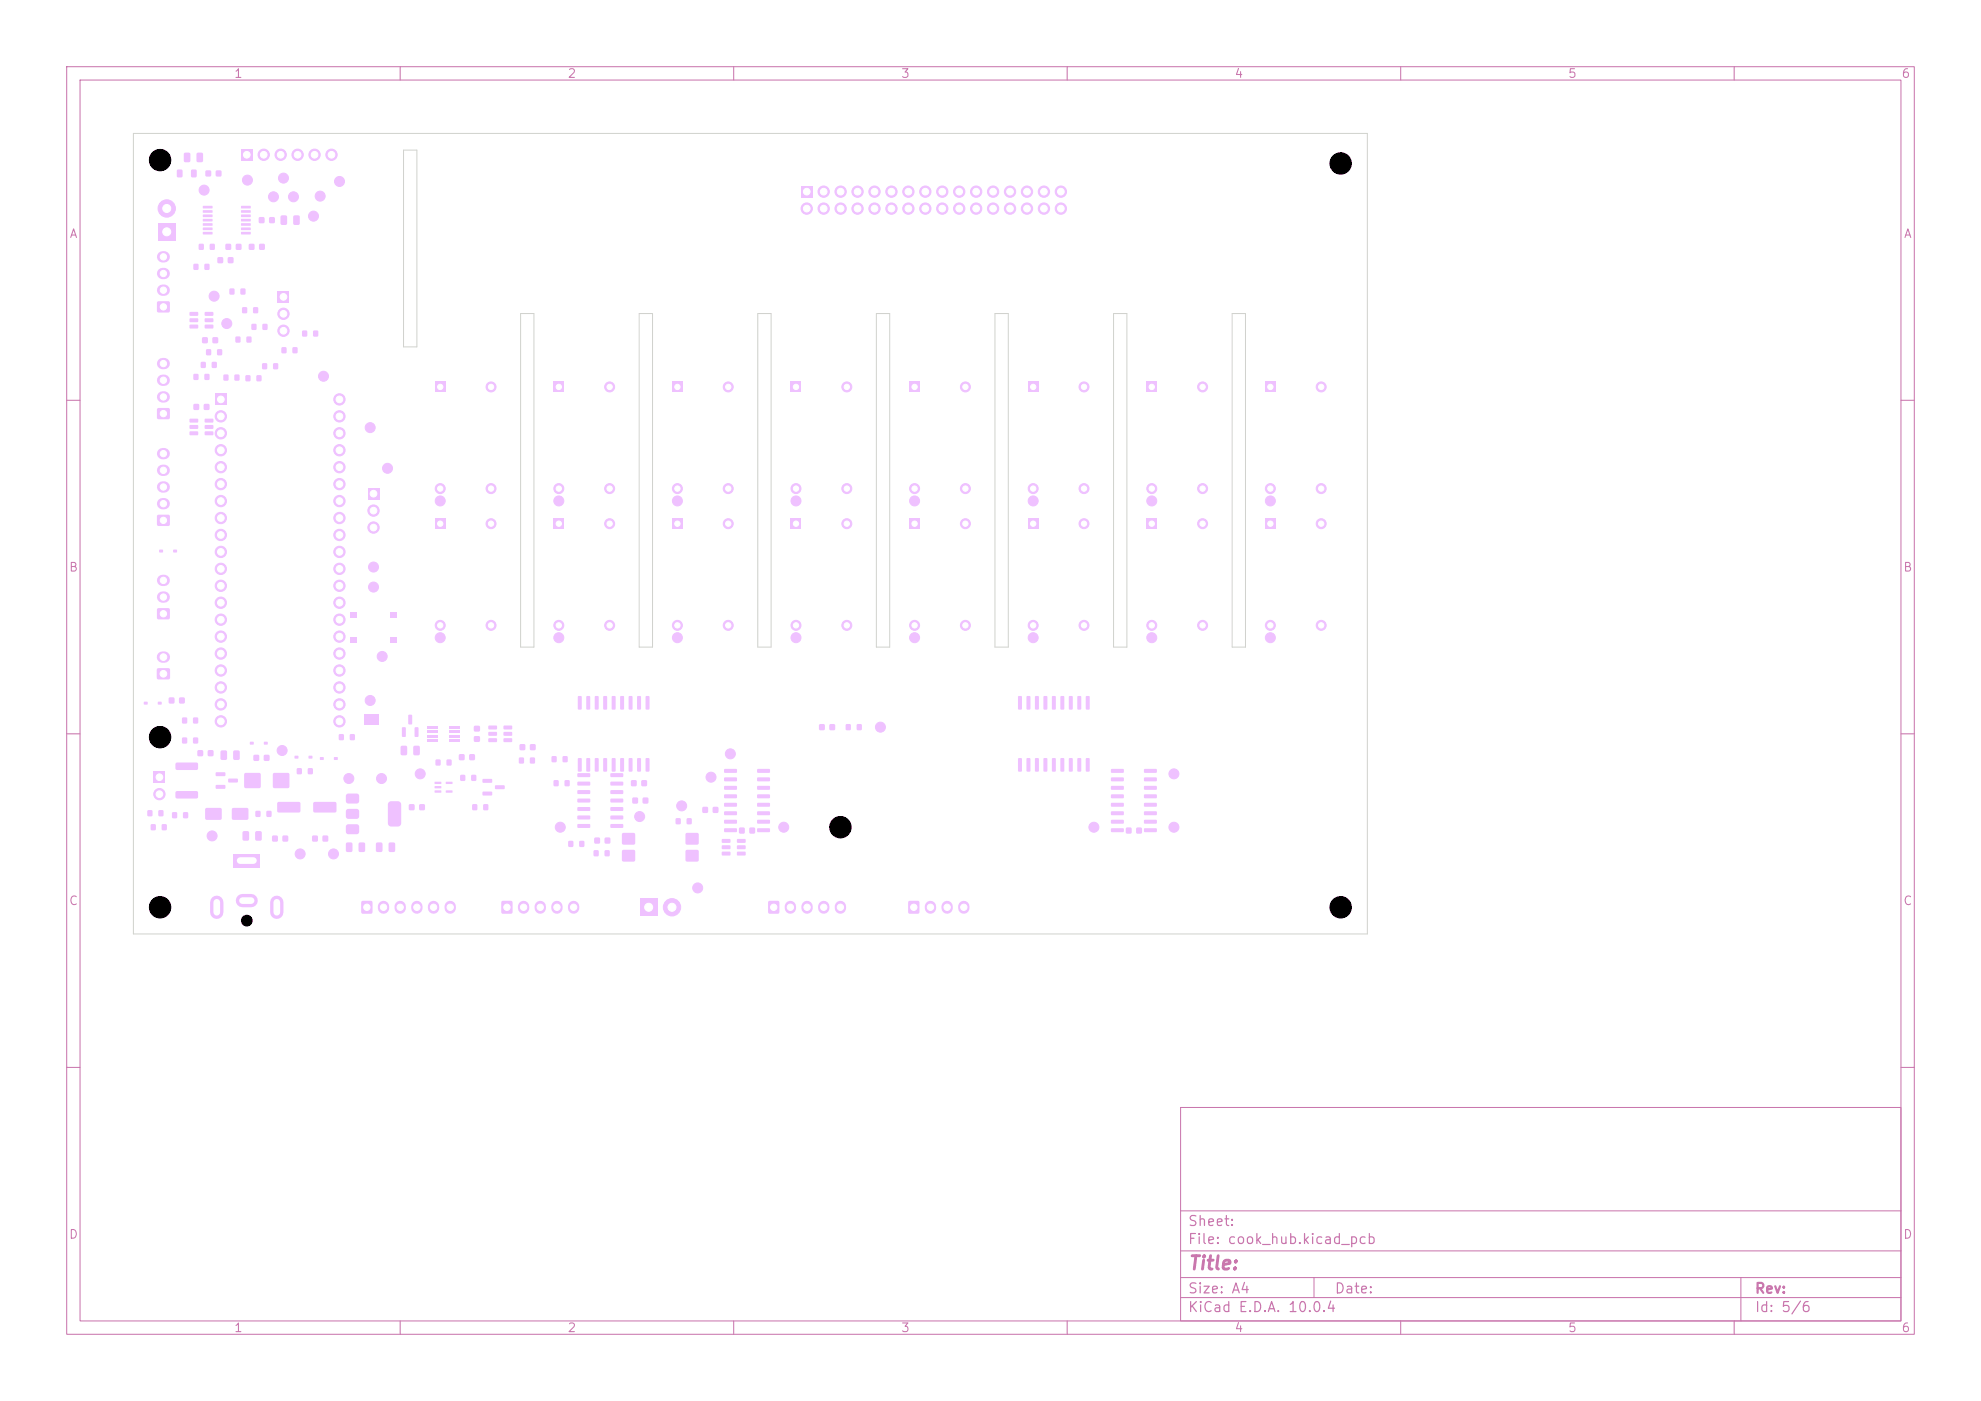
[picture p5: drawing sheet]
<svg xmlns="http://www.w3.org/2000/svg" width="297mm" height="210mm" viewBox="0 0 297 210" stroke-linecap="round" stroke-linejoin="round" font-family="sans-serif">
<defs><g id="words">
<text font-size="2" fill="#c872ab" x="178" y="190.8">Title:</text>
<g font-size="1.5" fill="#c872ab">
<text x="178" y="184.2">Sheet:</text>
<text x="178" y="186.9">File: cook_hub.kicad_pcb</text>
<text x="178" y="197.1">KiCad E.D.A. 10.0.4</text>
<text x="178" y="194.3">Size: A4</text>
<text x="200" y="194.3">Date:</text>
<text x="263" y="194.3">Rev:</text>
<text x="263" y="197.1">Id: 5/6</text>
</g>
<g font-size="1.3" fill="#c872ab">
<text x="35" y="12">1</text>
<text x="85" y="12">2</text>
<text x="135" y="12">3</text>
<text x="185" y="12">4</text>
<text x="235" y="12">5</text>
<text x="285" y="12">6</text>
<text x="10.3" y="36">A</text>
<text x="285.4" y="36">A</text>
<text x="10.3" y="86">B</text>
<text x="285.3" y="86">B</text>
<text x="10.3" y="136">C</text>
<text x="285.3" y="136">C</text>
<text x="10.3" y="186">D</text>
<text x="285.3" y="186">D</text>
<text x="35" y="200">1</text>
<text x="85" y="200">2</text>
<text x="135" y="200">3</text>
<text x="185" y="200">4</text>
<text x="235" y="200">5</text>
<text x="285" y="200">6</text>
</g>
</g></defs>
<g fill="none" stroke="#c872ab" stroke-width=".15">
<path d="M10 10h277v190h-277zM12 12h273v186h-273zM60 10v2M110 10v2M160 10v2M210 10v2M260 10v2M10 60h2M285 60h2M10 110h2M285 110h2M10 160h2"/>
<path d="M177 166h108v32h-108zM285 160h2M60 198v2M110 198v2M160 198v2M177 194.5h108M177 191.5h108M177 187.5h108M177 181.5h108M197 191.5v3M210 198v2M260 198v2"/>
<path d="M261 191.5v6.5"/>
</g>
<g fill="#efc1ff">
<path d="M55.6 107.1h.3v1.6h-.3z"/>
<path d="M64 108.9h1.6v.3h-1.6z"/>
<path d="M64 109.5h1.6v.3h-1.6z"/>
<path d="M64 110.2h1.6v.3h-1.6z"/>
<path d="M64 110.8h1.6v.3h-1.6z"/>
<path d="M67.4 110.8h1.6v.3h-1.6z"/>
<path d="M67.4 110.2h1.6v.3h-1.6z"/>
<path d="M67.4 109.5h1.6v.3h-1.6z"/>
<path d="M67.4 108.9h1.6v.3h-1.6z"/>
</g>
<g fill="#efc1ff" stroke="#efc1ff" stroke-width=".15">
<circle cx="154.9" cy="95.6" r=".75"/>
<circle cx="56" cy="85" r=".75"/>
</g>
<path d="M100.8 77.8h1.5v1.5h-1.5z" fill="#efc1ff"/>
<g fill="#efc1ff" stroke="#efc1ff" stroke-width=".15">
<circle cx="101.6" cy="93.7" r=".75"/>
<circle cx="109.2" cy="93.7" r=".75"/>
<circle cx="109.2" cy="78.5" r=".75"/>
<circle cx="190.5" cy="95.6" r=".75"/>
</g>
<g fill="#efc1ff">
<path d="M52 119h1.7l.1 .3v1l-.3 .2-1.5-.1-.1-.3v-.9z"/>
<path d="M52 121.3h1.7l.1 .3v1l-.3 .2-1.5-.1-.1-.3v-.9z"/>
<path d="M58.3 120.2l.2-.1h1.1l.5 .3v3l-.2 .4-1.4 .1-.3-.3-.1-3z"/>
<path d="M52 123.6h1.7l.1 .3v1l-.3 .2-1.5-.1-.1-.3v-.9z"/>
<path d="M26.4 118.6h3.1l.2 .2v.7l-.3 .2h-2.9l-.2-.2z"/>
<path d="M26.4 114.4l3.1-.1 .2 .3v.7l-.3 .1h-2.9l-.2-.2z"/>
</g>
<g fill="#efc1ff" stroke="#efc1ff" stroke-width=".15">
<circle cx="42.3" cy="112.5" r=".75"/>
<circle cx="32.1" cy="44.4" r=".75"/>
</g>
<g fill="#efc1ff">
<path d="M69 116.2h.7v.8h-.7z"/>
<path d="M70.7 116.2h.7v.8h-.7z"/>
<path d="M65.2 57.3h1.5v1.5h-1.5z"/>
</g>
<g fill="#efc1ff" stroke="#efc1ff" stroke-width=".15">
<circle cx="66" cy="73.2" r=".75"/>
<circle cx="73.6" cy="73.2" r=".75"/>
<circle cx="73.6" cy="58" r=".75"/>
</g>
<g fill="#efc1ff">
<path d="M27.6 22.9h.7l.2 .1v1.1l-.1 .2h-.6l-.2-.1z"/>
<path d="M29.5 22.9h.7l.2 .1 .1 1.1-.2 .2h-.6l-.2-.1z"/>
</g>
<circle cx="201" cy="136" r="1.6" fill="#efc1ff" stroke="#efc1ff" stroke-width=".15"/>
<g fill="#efc1ff">
<path d="M36.3 46.1h.7v.8h-.7z"/>
<path d="M38 46.1h.7v.8h-.7z"/>
<path d="M154.1 77.8h1.5v1.5h-1.5z"/>
</g>
<g fill="#efc1ff" stroke="#efc1ff" stroke-width=".15">
<circle cx="154.9" cy="93.7" r=".75"/>
<circle cx="162.5" cy="93.7" r=".75"/>
<circle cx="162.5" cy="78.5" r=".75"/>
</g>
<g fill="#efc1ff">
<path d="M36.8 56.3h.7v.8h-.7z"/>
<path d="M38.5 56.3h.7v.8h-.7z"/>
<path d="M37.7 48.6h.7v.8h-.7z"/>
<path d="M39.4 48.6h.7v.8h-.7z"/>
<path d="M23.7 33.5h2.6v2.6h-2.6z"/>
</g>
<g fill="#efc1ff" stroke="#efc1ff" stroke-width=".15">
<circle cx="25" cy="31.2" r="1.3"/>
<circle cx="24" cy="136" r="1.6"/>
<circle cx="24" cy="110.5" r="1.6"/>
</g>
<path d="M118.6 57.3h1.5v1.5h-1.5z" fill="#efc1ff"/>
<g fill="#efc1ff" stroke="#efc1ff" stroke-width=".15">
<circle cx="119.3" cy="73.2" r=".75"/>
<circle cx="127" cy="73.2" r=".75"/>
<circle cx="127" cy="58" r=".75"/>
<circle cx="55.5" cy="105" r=".75"/>
</g>
<g fill="#efc1ff">
<path d="M30.9 52.4h.7v.8h-.7z"/>
<path d="M32.6 52.4h.7v.8h-.7z"/>
<path d="M89.1 125.6h.8v.8h-.8z"/>
<path d="M90.7 125.6h.8v.8h-.8z"/>
</g>
<circle cx="66" cy="95.6" r=".75" fill="#efc1ff" stroke="#efc1ff" stroke-width=".15"/>
<g fill="#efc1ff">
<path d="M52.5 91.8h1v.7h-1z"/>
<path d="M58.5 91.8h1v.7h-1z"/>
<path d="M52.5 95.5h1v.8h-1z"/>
<path d="M58.5 95.5h1v.8h-1z"/>
<path d="M77.8 113.6h.7v.8h-.7z"/>
<path d="M79.5 113.6h.7v.8h-.7z"/>
<path d="M136.4 57.3h1.5v1.5h-1.5z"/>
</g>
<g fill="#efc1ff" stroke="#efc1ff" stroke-width=".15">
<circle cx="137.1" cy="73.2" r=".75"/>
<circle cx="144.7" cy="73.2" r=".75"/>
<circle cx="144.7" cy="58" r=".75"/>
</g>
<g fill="#efc1ff">
<path d="M33.5 56.2h.7v.8h-.7z"/>
<path d="M35.2 56.2h.7v.8h-.7z"/>
</g>
<circle cx="104.6" cy="133.1" r=".75" fill="#efc1ff" stroke="#efc1ff" stroke-width=".15"/>
<g fill="#efc1ff">
<path d="M22.6 123.6h.7v.8h-.7z"/>
<path d="M24.3 123.6h.7v.8h-.7z"/>
</g>
<circle cx="164" cy="124" r=".75" fill="#efc1ff" stroke="#efc1ff" stroke-width=".15"/>
<g fill="#efc1ff">
<path d="M38.8 32.6h.8v.8h-.8z"/>
<path d="M40.4 32.6h.8v.8h-.8z"/>
<path d="M23.6 91.2h1.8v1.6h-1.8z"/>
</g>
<path d="M24.4 89.5h.2M24.4 87h.2" fill="none" stroke="#efc1ff" stroke-width="1.7"/>
<g fill="#efc1ff">
<path d="M23.9 82.4h.5v.4h-.5z"/>
<path d="M26 82.4h.5v.4h-.5z"/>
<path d="M54.2 135.1h1.6v1.8h-1.6z"/>
</g>
<path d="M57.5 135.9v.2M60 135.9v.2M62.5 135.9v.2M65 135.9v.2M67.5 135.9v.2" fill="none" stroke="#efc1ff" stroke-width="1.7"/>
<circle cx="56" cy="88" r=".75" fill="#efc1ff" stroke="#efc1ff" stroke-width=".15"/>
<g fill="#efc1ff">
<path d="M93.3 124.9h1.9v1.6h-1.9z"/>
<path d="M93.3 127.5h1.9v1.6h-1.9z"/>
<path d="M102.8 127.5h1.9v1.6h-1.9z"/>
<path d="M102.8 124.9h1.9v1.6h-1.9z"/>
<path d="M37.5 111.2h.5v.4h-.5z"/>
<path d="M39.6 111.2h.5v.4h-.5z"/>
<path d="M65.2 117.2h.9l.1 .3h-1z"/>
<path d="M65.2 117.9l.9-.1 .1 .3-1 .1z"/>
<path d="M65.2 118.5h.9l.1 .3h-1z"/>
<path d="M66.9 118.5h.9v.3h-.9z"/>
<path d="M66.9 117.2h.9v.3h-.9z"/>
</g>
<g fill="#efc1ff" stroke="#efc1ff" stroke-width=".15">
<circle cx="102.2" cy="120.8" r=".75"/>
<circle cx="172.7" cy="95.6" r=".75"/>
<circle cx="37" cy="138" r=".8"/>
</g>
<path d="M35 128h4v2h-4z" fill="#efc1ff"/>
<path d="M32.5 135.3v1.5M36.3 135h1.4M41.5 135.3v1.5" fill="none" stroke="#efc1ff" stroke-width="2"/>
<circle cx="63" cy="116" r=".75" fill="#efc1ff" stroke="#efc1ff" stroke-width=".15"/>
<g fill="#efc1ff">
<path d="M68.8 113.1h.8v.8h-.8z"/>
<path d="M70.4 113.1h.8v.8h-.8z"/>
<path d="M83 57.3h1.5v1.5h-1.5z"/>
</g>
<g fill="#efc1ff" stroke="#efc1ff" stroke-width=".15">
<circle cx="83.8" cy="73.2" r=".75"/>
<circle cx="91.4" cy="73.2" r=".75"/>
<circle cx="91.4" cy="58" r=".75"/>
<circle cx="95.9" cy="122.4" r=".75"/>
</g>
<g fill="#efc1ff">
<path d="M29 39.6h.7v.8h-.7z"/>
<path d="M30.7 39.6h.7v.8h-.7z"/>
</g>
<g fill="#efc1ff" stroke="#efc1ff" stroke-width=".15">
<circle cx="119.3" cy="75.1" r=".75"/>
<circle cx="126" cy="124" r="1.6"/>
</g>
<g fill="#efc1ff">
<path d="M42.1 32.3h.7l.2 .1v1.1l-.1 .2h-.6l-.2-.1z"/>
<path d="M44 32.3h.7l.2 .1v1.1l-.1 .2h-.6l-.2-.1z"/>
<path d="M115.2 135.1h1.6v1.8h-1.6z"/>
</g>
<path d="M118.5 135.9v.2M121 135.9v.2M123.5 135.9v.2M126 135.9v.2" fill="none" stroke="#efc1ff" stroke-width="1.7"/>
<g fill="#efc1ff">
<path d="M105.3 121h.8v.8h-.8z"/>
<path d="M106.9 121h.8v.8h-.8z"/>
<path d="M29.6 112.5h.8v.8h-.8z"/>
<path d="M31.2 112.5h.8v.8h-.8z"/>
<path d="M50.8 110.1h.7v.8h-.7z"/>
<path d="M52.5 110.1h.7v.8h-.7z"/>
<path d="M122.8 108.6h.8v.8h-.8z"/>
<path d="M124.4 108.6h.8v.8h-.8z"/>
<path d="M29 60.6h.8v.8h-.8z"/>
<path d="M30.6 60.6h.8v.8h-.8z"/>
<path d="M22.1 121.5h.7v.8h-.7z"/>
<path d="M23.8 121.5h.7v.8h-.7z"/>
<path d="M171.9 77.8h1.5v1.5h-1.5z"/>
</g>
<g fill="#efc1ff" stroke="#efc1ff" stroke-width=".15">
<circle cx="172.7" cy="93.7" r=".75"/>
<circle cx="180.3" cy="93.7" r=".75"/>
<circle cx="180.3" cy="78.5" r=".75"/>
</g>
<g fill="#efc1ff">
<path d="M30.3 50.6h.8v.8h-.8z"/>
<path d="M31.9 50.6h.8v.8h-.8z"/>
<path d="M27.3 107.6h.7v.8h-.7z"/>
<path d="M29 107.6h.7v.8h-.7z"/>
<path d="M21.6 105.2h.5v.4h-.5z"/>
<path d="M23.7 105.2h.5v.4h-.5z"/>
<path d="M30.4 30.9h1.4l.1 .3h-1.4z"/>
<path d="M30.4 31.5h1.4l.1 .3-1.4 .1z"/>
<path d="M30.4 32.2h1.4l.1 .3h-1.4z"/>
<path d="M30.4 32.8h1.4l.1 .3-1.4 .1z"/>
<path d="M30.4 33.5h1.4l.1 .3h-1.4z"/>
<path d="M30.4 34.1h1.4l.1 .3-1.4 .1z"/>
<path d="M30.4 34.8h1.4l.1 .3h-1.4z"/>
<path d="M36.2 34.8h1.3l.1 .3h-1.4z"/>
<path d="M36.2 34.1h1.3l.1 .3-1.4 .1z"/>
<path d="M36.2 33.5h1.3l.1 .3h-1.4z"/>
<path d="M36.2 32.8h1.3l.1 .3-1.4 .1z"/>
<path d="M36.2 32.2h1.3l.1 .3h-1.4z"/>
<path d="M36.2 31.5h1.3l.1 .3-1.4 .1z"/>
<path d="M36.2 30.9h1.3l.1 .3h-1.4z"/>
</g>
<circle cx="52.3" cy="116.7" r=".75" fill="#efc1ff" stroke="#efc1ff" stroke-width=".15"/>
<g fill="#efc1ff">
<path d="M30.1 54.3h.7v.8h-.7z"/>
<path d="M31.8 54.3h.7v.8h-.7z"/>
<path d="M171.9 57.3h1.5v1.5h-1.5z"/>
</g>
<g fill="#efc1ff" stroke="#efc1ff" stroke-width=".15">
<circle cx="172.7" cy="73.2" r=".75"/>
<circle cx="180.3" cy="73.2" r=".75"/>
<circle cx="180.3" cy="58" r=".75"/>
<circle cx="44" cy="29.5" r=".75"/>
</g>
<g fill="#efc1ff">
<path d="M29.8 36.6h.7v.8h-.7z"/>
<path d="M31.5 36.6h.7v.8h-.7z"/>
</g>
<circle cx="30.6" cy="28.5" r=".75" fill="#efc1ff" stroke="#efc1ff" stroke-width=".15"/>
<g fill="#efc1ff">
<path d="M36.7 115.9h2.3v2.2h-2.3z"/>
<path d="M41 115.9h2.3v2.2h-2.3z"/>
<path d="M23.6 77.2h1.8v1.6h-1.8z"/>
</g>
<path d="M24.4 75.5h.2M24.4 73h.2M24.4 70.5h.2M24.4 68h.2" fill="none" stroke="#efc1ff" stroke-width="1.7"/>
<path d="M189.7 57.3h1.5v1.5h-1.5z" fill="#efc1ff"/>
<g fill="#efc1ff" stroke="#efc1ff" stroke-width=".15">
<circle cx="190.5" cy="73.2" r=".75"/>
<circle cx="198.1" cy="73.2" r=".75"/>
<circle cx="198.1" cy="58" r=".75"/>
<circle cx="137.1" cy="95.6" r=".75"/>
</g>
<g fill="#efc1ff">
<path d="M110.8 124.1h.8v.8h-.8z"/>
<path d="M112.4 124.1h.8v.8h-.8z"/>
<path d="M55.1 73.2h1.8v1.7h-1.8z"/>
</g>
<g fill="#efc1ff" stroke="#efc1ff" stroke-width=".15">
<circle cx="56" cy="76.5" r=".85"/>
<circle cx="56" cy="79.1" r=".85"/>
<circle cx="48" cy="29.4" r=".75"/>
</g>
<g fill="#efc1ff">
<path d="M108.2 125.8h1.2l.1 .5-.1 .1-1.1-.1-.1-.1z"/>
<path d="M108.2 126.7h1.2l.1 .5-.1 .1h-1.1l-.1-.1z"/>
<path d="M108.2 127.7h1.2l.1 .5-.1 .1-1.1-.1-.1-.1z"/>
<path d="M110.5 127.7h1.2l.1 .5-.2 .1-1-.1-.1-.1z"/>
<path d="M110.5 126.7h1.2l.1 .5-.2 .1h-1l-.1-.1z"/>
<path d="M110.5 125.8h1.2l.1 .5-.2 .1-1-.1-.1-.1z"/>
<path d="M23.6 45.2h1.8v1.6h-1.8z"/>
</g>
<path d="M24.4 38.5h.2M24.4 43.5h.2M24.4 41h.2" fill="none" stroke="#efc1ff" stroke-width="1.7"/>
<g fill="#efc1ff">
<path d="M46.8 125.3h.8v.8h-.8z"/>
<path d="M48.4 125.3h.8v.8h-.8z"/>
</g>
<circle cx="190.5" cy="75.1" r=".75" fill="#efc1ff" stroke="#efc1ff" stroke-width=".15"/>
<g fill="#efc1ff">
<path d="M28.4 62.8h1.2l.1 .5-.1 .1-1.1-.1-.1-.1z"/>
<path d="M28.4 63.7h1.2l.1 .5-.1 .1h-1.1l-.1-.1z"/>
<path d="M28.4 64.7h1.2l.1 .5-.1 .1-1.1-.1-.1-.1z"/>
<path d="M30.7 64.7h1.2l.1 .5-.2 .1-1-.1-.1-.1z"/>
<path d="M30.7 63.7h1.2l.1 .5-.2 .1h-1l-.1-.1z"/>
<path d="M30.7 62.8h1.2l.1 .5-.2 .1-1-.1-.1-.1z"/>
<path d="M136.2 135.1h1.6v1.8h-1.6z"/>
</g>
<path d="M139.5 135.9v.2M142 135.9v.2M144.5 135.9v.2" fill="none" stroke="#efc1ff" stroke-width="1.7"/>
<g fill="#efc1ff">
<path d="M32.4 115.8h1.3l.1 .5-.2 .1-1.2-.1-.1-.1z"/>
<path d="M32.4 117.7h1.3l.1 .5-.2 .1-1.2-.1-.1-.1z"/>
<path d="M34.2 116.7h1.4l.1 .5-.2 .1h-1.2l-.1-.1z"/>
</g>
<circle cx="55.5" cy="64.1" r=".75" fill="#efc1ff" stroke="#efc1ff" stroke-width=".15"/>
<g fill="#efc1ff">
<path d="M41.6 120.3l3.3-.1 .1 .3v1.1l-.2 .2h-3.1l-.2-.2z"/>
<path d="M47 120.3l3.3-.1 .2 .3-.1 1.1-.2 .2h-3.1l-.2-.2z"/>
<path d="M65.3 113.9h.7v.8h-.7z"/>
<path d="M67 113.9h.7v.8h-.7z"/>
</g>
<circle cx="24" cy="24" r="1.6" fill="#efc1ff" stroke="#efc1ff" stroke-width=".15"/>
<path d="M136.4 77.8h1.5v1.5h-1.5z" fill="#efc1ff"/>
<g fill="#efc1ff" stroke="#efc1ff" stroke-width=".15">
<circle cx="137.1" cy="93.7" r=".75"/>
<circle cx="144.7" cy="93.7" r=".75"/>
<circle cx="144.7" cy="78.5" r=".75"/>
</g>
<g fill="#efc1ff">
<path d="M89 127.5h.7v.8h-.7z"/>
<path d="M90.7 127.5h.7v.8h-.7z"/>
</g>
<circle cx="48.5" cy="56.4" r=".75" fill="#efc1ff" stroke="#efc1ff" stroke-width=".15"/>
<g fill="#efc1ff">
<path d="M86.6 115.9h1.8l.1 .5-.2 .1h-1.7v-.2z"/>
<path d="M86.6 117.2h1.8l.1 .5-.2 .1-1.7-.1v-.1z"/>
<path d="M86.6 118.5l1.8-.1 .1 .5-.2 .1h-1.7v-.1z"/>
<path d="M86.6 119.7h1.8l.1 .5-.2 .1h-1.7v-.1z"/>
<path d="M86.6 121h1.8l.1 .5-.2 .1h-1.7v-.2z"/>
<path d="M86.6 122.3h1.8l.1 .4-.2 .1h-1.7v-.1z"/>
<path d="M86.6 123.6l1.8-.1 .1 .5-.2 .1h-1.7v-.1z"/>
<path d="M91.5 123.6l1.9-.1v.5l-.1 .1h-1.7l-.1-.1z"/>
<path d="M91.5 122.3h1.9v.4l-.1 .1h-1.7l-.1-.1z"/>
<path d="M91.5 121h1.9v.5l-.1 .1h-1.7l-.1-.2z"/>
<path d="M91.5 119.7h1.9v.5l-.1 .1h-1.7l-.1-.1z"/>
<path d="M91.5 118.5l1.9-.1v.5l-.1 .1h-1.7l-.1-.1z"/>
<path d="M91.5 117.2h1.9v.5l-.1 .1-1.7-.1-.1-.1z"/>
<path d="M91.5 115.9h1.9v.5l-.1 .1h-1.7l-.1-.2z"/>
</g>
<circle cx="172.7" cy="75.1" r=".75" fill="#efc1ff" stroke="#efc1ff" stroke-width=".15"/>
<g fill="#efc1ff">
<path d="M152.7 113.7l.4-.1 .1 .1v1.8l-.1 .2-.5-.1z"/>
<path d="M153.9 113.7l.4-.1 .2 .1v1.8l-.1 .2-.5-.1z"/>
<path d="M155.2 113.7l.4-.1 .1 .1 .1 1.8-.1 .2-.5-.1z"/>
<path d="M156.5 113.7l.4-.1 .1 .1v1.8l-.1 .2-.5-.1z"/>
<path d="M157.7 113.7l.5-.1 .1 .1v1.8l-.1 .2-.5-.1z"/>
<path d="M159 113.7l.4-.1 .2 .1v1.8l-.1 .2-.5-.1z"/>
<path d="M160.3 113.7l.4-.1 .1 .1v1.8l-.1 .2-.4-.1z"/>
<path d="M161.6 113.7l.4-.1 .1 .1v1.8l-.1 .2-.5-.1z"/>
<path d="M162.8 113.7l.4-.1 .2 .1v1.8l-.1 .2-.5-.1z"/>
<path d="M162.8 104.4l.4-.1 .2 .1v1.8l-.1 .2-.5-.1z"/>
<path d="M161.6 104.4l.4-.1 .1 .1v1.8l-.1 .2-.5-.1z"/>
<path d="M160.3 104.4l.4-.1 .1 .1v1.8l-.1 .2-.4-.1z"/>
<path d="M159 104.4l.4-.1 .2 .1v1.8l-.1 .2-.5-.1z"/>
<path d="M157.7 104.4l.5-.1 .1 .1v1.8l-.1 .2-.5-.1z"/>
<path d="M156.5 104.4l.4-.1 .1 .1v1.8l-.1 .2-.5-.1z"/>
<path d="M155.2 104.4l.4-.1 .1 .1 .1 1.8-.1 .2-.5-.1z"/>
<path d="M153.9 104.4l.4-.1 .2 .1v1.8l-.1 .2-.5-.1z"/>
<path d="M152.7 104.4l.4-.1 .1 .1v1.8l-.1 .2-.5-.1z"/>
<path d="M71.1 110.4h.8v.8h-.8z"/>
<path d="M71.1 108.8h.8v.8h-.8z"/>
</g>
<g fill="#efc1ff" stroke="#efc1ff" stroke-width=".15">
<circle cx="58.1" cy="70.2" r=".75"/>
<circle cx="66" cy="75.1" r=".75"/>
</g>
<g fill="#efc1ff">
<path d="M32.6 38.6h.8v.8h-.8z"/>
<path d="M34.2 38.6h.8v.8h-.8z"/>
</g>
<circle cx="101.6" cy="95.6" r=".75" fill="#efc1ff" stroke="#efc1ff" stroke-width=".15"/>
<g fill="#efc1ff">
<path d="M29 56.1h.7v.8h-.7z"/>
<path d="M30.7 56.1h.7v.8h-.7z"/>
<path d="M23.6 61.2h1.8v1.6h-1.8z"/>
</g>
<path d="M24.4 59.5h.2M24.4 57h.2M24.4 54.5h.2" fill="none" stroke="#efc1ff" stroke-width="1.7"/>
<path d="M23 115.7h1.8v1.7h-1.8z" fill="#efc1ff"/>
<circle cx="23.9" cy="119" r=".85" fill="#efc1ff" stroke="#efc1ff" stroke-width=".15"/>
<g fill="#efc1ff">
<path d="M25.8 121.8h.7v.8h-.7z"/>
<path d="M27.5 121.8h.7v.8h-.7z"/>
<path d="M33.8 36.6h.8v.8h-.8z"/>
<path d="M35.4 36.6h.8v.8h-.8z"/>
<path d="M51.9 126.3h.7l.2 .1v1.1l-.1 .2h-.6l-.2-.1z"/>
<path d="M53.8 126.3h.7l.2 .1v1.1l-.1 .2h-.6l-.2-.1z"/>
<path d="M189.7 77.8h1.5v1.5h-1.5z"/>
</g>
<g fill="#efc1ff" stroke="#efc1ff" stroke-width=".15">
<circle cx="190.5" cy="93.7" r=".75"/>
<circle cx="198.1" cy="93.7" r=".75"/>
<circle cx="198.1" cy="78.5" r=".75"/>
<circle cx="84" cy="124" r=".75"/>
</g>
<g fill="#efc1ff">
<path d="M26.6 25.5l.6-.1 .2 .1v.9l-.2 .2h-.5l-.2-.1z"/>
<path d="M28.7 25.5l.6-.1 .2 .1v.9l-.1 .2h-.6l-.2-.1z"/>
<path d="M100.8 57.3h1.5v1.5h-1.5z"/>
</g>
<g fill="#efc1ff" stroke="#efc1ff" stroke-width=".15">
<circle cx="101.6" cy="73.2" r=".75"/>
<circle cx="109.2" cy="73.2" r=".75"/>
<circle cx="109.2" cy="58" r=".75"/>
</g>
<g fill="#efc1ff">
<path d="M60.1 111.8h.7l.2 .1 .1 1.1-.2 .2h-.6l-.2-.1z"/>
<path d="M62 111.8h.7l.2 .1v1.1l-.1 .2h-.6l-.2-.1z"/>
</g>
<circle cx="34" cy="48.5" r=".75" fill="#efc1ff" stroke="#efc1ff" stroke-width=".15"/>
<path d="M65.2 77.8h1.5v1.5h-1.5z" fill="#efc1ff"/>
<g fill="#efc1ff" stroke="#efc1ff" stroke-width=".15">
<circle cx="66" cy="93.7" r=".75"/>
<circle cx="73.6" cy="93.7" r=".75"/>
<circle cx="73.6" cy="78.5" r=".75"/>
</g>
<g fill="#efc1ff">
<path d="M44.5 115.2h.7v.8h-.7z"/>
<path d="M46.2 115.2h.7v.8h-.7z"/>
<path d="M25.3 104.6h.8v.8h-.8z"/>
<path d="M26.9 104.6h.8v.8h-.8z"/>
<path d="M86.7 113.7l.4-.1 .1 .1v1.8l-.1 .2-.5-.1z"/>
<path d="M87.9 113.7l.4-.1 .2 .1v1.8l-.1 .2-.5-.1z"/>
<path d="M89.2 113.7l.4-.1 .1 .1 .1 1.8-.1 .2-.5-.1z"/>
<path d="M90.5 113.7l.4-.1 .1 .1v1.8l-.1 .2-.5-.1z"/>
<path d="M91.7 113.7l.4-.1 .2 .1v1.8l-.1 .2-.5-.1z"/>
<path d="M93 113.7l.4-.1 .2 .1v1.8l-.1 .2-.5-.1z"/>
<path d="M94.3 113.7l.4-.1 .1 .1v1.8l-.1 .2-.4-.1z"/>
<path d="M95.6 113.7l.4-.1 .1 .1v1.8l-.1 .2-.5-.1z"/>
<path d="M96.8 113.7l.4-.1 .2 .1v1.8l-.1 .2-.5-.1z"/>
<path d="M96.8 104.4l.4-.1 .2 .1v1.8l-.1 .2-.5-.1z"/>
<path d="M95.6 104.4l.4-.1 .1 .1v1.8l-.1 .2-.5-.1z"/>
<path d="M94.3 104.4l.4-.1 .1 .1v1.8l-.1 .2-.4-.1z"/>
<path d="M93 104.4l.4-.1 .2 .1v1.8l-.1 .2-.5-.1z"/>
<path d="M91.7 104.4l.4-.1 .2 .1v1.8l-.1 .2-.5-.1z"/>
<path d="M90.5 104.4l.4-.1 .1 .1v1.8l-.1 .2-.5-.1z"/>
<path d="M89.2 104.4l.4-.1 .1 .1 .1 1.8-.1 .2-.5-.1z"/>
<path d="M87.9 104.4l.4-.1 .2 .1v1.8l-.1 .2-.5-.1z"/>
<path d="M86.7 104.4l.4-.1 .1 .1v1.8l-.1 .2-.5-.1z"/>
<path d="M38.3 121.6h.7v.8h-.7z"/>
<path d="M40 121.6h.7v.8h-.7z"/>
<path d="M44.2 113.3h.5v.4h-.5z"/>
<path d="M46.3 113.3h.5v.4h-.5z"/>
<path d="M38 113.2h.8v.8h-.8z"/>
<path d="M39.6 113.2h.8v.8h-.8z"/>
<path d="M42.2 52.1h.7v.8h-.7z"/>
<path d="M43.9 52.1h.7v.8h-.7z"/>
<path d="M41.7 43.7h1.7v1.7h-1.7z"/>
</g>
<g fill="#efc1ff" stroke="#efc1ff" stroke-width=".15">
<circle cx="42.5" cy="47" r=".85"/>
<circle cx="42.5" cy="49.6" r=".85"/>
<circle cx="117.5" cy="124" r=".75"/>
<circle cx="132" cy="109" r=".75"/>
</g>
<g fill="#efc1ff">
<path d="M40.8 125.3h.8v.8h-.8z"/>
<path d="M42.4 125.3h.8v.8h-.8z"/>
<path d="M82.7 113.4h.7v.8h-.7z"/>
<path d="M84.4 113.4h.7v.8h-.7z"/>
</g>
<circle cx="83.8" cy="75.1" r=".75" fill="#efc1ff" stroke="#efc1ff" stroke-width=".15"/>
<g fill="#efc1ff">
<path d="M73.2 108.8h1.2l.1 .5-.1 .1-1.1-.1-.1-.1z"/>
<path d="M73.2 109.7h1.2l.1 .5-.1 .1h-1.1l-.1-.1z"/>
<path d="M73.2 110.7h1.2l.1 .5-.1 .1-1.1-.1-.1-.1z"/>
<path d="M75.5 110.7h1.2l.1 .5-.1 .1-1.1-.1-.1-.1z"/>
<path d="M75.5 109.7h1.2l.1 .5-.1 .1h-1.1l-.1-.1z"/>
<path d="M75.5 108.8h1.2l.1 .5-.1 .1-1.1-.1-.1-.1z"/>
<path d="M56.4 126.3h.7l.2 .1v1.1l-.1 .2h-.6l-.2-.1z"/>
<path d="M58.3 126.3h.7l.2 .1v1.1l-.1 .2h-.6l-.2-.1z"/>
</g>
<circle cx="31.8" cy="125.3" r=".75" fill="#efc1ff" stroke="#efc1ff" stroke-width=".15"/>
<g fill="#efc1ff">
<path d="M85.2 126.1h.7v.8h-.7z"/>
<path d="M86.9 126.1h.7v.8h-.7z"/>
<path d="M72.4 116.8h1.3l.1 .5-.2 .1-1.2-.1-.1-.1z"/>
<path d="M72.4 118.7h1.3l.1 .5-.2 .1-1.2-.1-.1-.1z"/>
<path d="M74.2 117.7h1.4l.1 .5-.2 .1h-1.2l-.1-.1z"/>
<path d="M54.6 107.2h.9v1.5h-.9z"/>
<path d="M55.9 107.2h1v1.5h-1z"/>
<path d="M33.1 112.5h.7l.2 .1v1.1l-.1 .2h-.6l-.2-.1z"/>
<path d="M35 112.5h.7l.2 .1v1.1l-.1 .2h-.6l-.2-.1z"/>
</g>
<circle cx="57.3" cy="98.4" r=".75" fill="#efc1ff" stroke="#efc1ff" stroke-width=".15"/>
<g fill="#efc1ff">
<path d="M126.8 108.6h.7v.8h-.7z"/>
<path d="M128.5 108.6h.7v.8h-.7z"/>
</g>
<circle cx="50.9" cy="27.2" r=".75" fill="#efc1ff" stroke="#efc1ff" stroke-width=".15"/>
<g fill="#efc1ff">
<path d="M60.3 109h.4l.1 .1 .1 1.2-.1 .2-.5-.1z"/>
<path d="M62.2 109h.4l.1 .1v1.2v.2l-.5-.1z"/>
<path d="M61.2 107.2l.5-.1 .1 .1v1.3l-.1 .1-.5-.1z"/>
<path d="M23.6 100.2h1.8v1.6h-1.8z"/>
</g>
<path d="M24.3 98.5h.4" fill="none" stroke="#efc1ff" stroke-width="1.7"/>
<g fill="#efc1ff">
<path d="M94.8 119.6h.8v.8h-.8z"/>
<path d="M96.4 119.6h.8v.8h-.8z"/>
</g>
<circle cx="42.5" cy="26.7" r=".75" fill="#efc1ff" stroke="#efc1ff" stroke-width=".15"/>
<path d="M36.1 22.4h1.8v1.7h-1.8z" fill="#efc1ff"/>
<g fill="#efc1ff" stroke="#efc1ff" stroke-width=".15">
<circle cx="39.5" cy="23.2" r=".85"/>
<circle cx="42.1" cy="23.2" r=".85"/>
<circle cx="44.6" cy="23.2" r=".85"/>
<circle cx="47.2" cy="23.2" r=".85"/>
<circle cx="49.7" cy="23.2" r=".85"/>
</g>
<g fill="#efc1ff">
<path d="M30.8 25.6h.8v.8h-.8z"/>
<path d="M32.4 25.6h.8v.8h-.8z"/>
<path d="M101.3 122.7h.7v.8h-.7z"/>
<path d="M103 122.7h.7v.8h-.7z"/>
<path d="M61.3 120.6h.8v.8h-.8z"/>
<path d="M62.9 120.6h.8v.8h-.8z"/>
</g>
<g fill="#efc1ff" stroke="#efc1ff" stroke-width=".15">
<circle cx="101.6" cy="75.1" r=".75"/>
<circle cx="201" cy="24.5" r="1.6"/>
</g>
<g fill="#efc1ff">
<path d="M28.4 46.8h1.2l.1 .5-.1 .1-1.1-.1-.1-.1z"/>
<path d="M28.4 47.7h1.2l.1 .5-.1 .1h-1.1l-.1-.1z"/>
<path d="M28.4 48.7h1.2l.1 .5-.1 .1-1.1-.1-.1-.1z"/>
<path d="M30.7 48.7h1.2l.1 .5-.2 .1-1-.1-.1-.1z"/>
<path d="M30.7 47.7h1.2l.1 .5-.2 .1h-1l-.1-.1z"/>
<path d="M30.7 46.8h1.2l.1 .5-.2 .1-1-.1-.1-.1z"/>
<path d="M108.6 115.3h1.8l.1 .5-.1 .1-1.8-.1-.1-.1z"/>
<path d="M108.6 116.6l1.8-.1 .1 .5-.1 .1h-1.8l-.1-.1z"/>
<path d="M108.6 117.8h1.8l.1 .5-.1 .1h-1.8l-.1-.2z"/>
<path d="M108.6 119.1h1.8l.1 .5-.1 .1h-1.8l-.1-.2z"/>
<path d="M108.6 120.4l1.8-.1 .1 .5-.1 .1h-1.8l-.1-.1z"/>
<path d="M108.6 121.6h1.8l.1 .5-.1 .1h-1.8l-.1-.1z"/>
<path d="M108.6 122.9h1.8l.1 .5-.1 .1h-1.8l-.1-.2z"/>
<path d="M108.6 124.2h1.8l.1 .5h-.1h-1.8l-.1-.1z"/>
<path d="M113.5 124.2h1.9v.5h-.1h-1.7l-.1-.1z"/>
<path d="M113.5 122.9h1.9v.5l-.1 .1h-1.7l-.1-.2z"/>
<path d="M113.5 121.6h1.9v.5l-.1 .1h-1.7l-.1-.1z"/>
<path d="M113.5 120.4l1.9-.1v.5l-.1 .1h-1.7l-.1-.1z"/>
<path d="M113.5 119.1h1.9v.5l-.1 .1h-1.7l-.1-.2z"/>
<path d="M113.5 117.8h1.9v.5l-.1 .1h-1.7l-.1-.2z"/>
<path d="M113.5 116.6l1.9-.1v.5l-.1 .1h-1.7l-.1-.1z"/>
<path d="M113.5 115.3h1.9v.5l-.1 .1-1.7-.1-.1-.1z"/>
</g>
<circle cx="119.3" cy="95.6" r=".75" fill="#efc1ff" stroke="#efc1ff" stroke-width=".15"/>
<g fill="#efc1ff">
<path d="M77.9 111.6h.8v.8h-.8z"/>
<path d="M79.5 111.6h.8v.8h-.8z"/>
</g>
<g fill="#efc1ff" stroke="#efc1ff" stroke-width=".15">
<circle cx="45" cy="128" r=".75"/>
<circle cx="106.6" cy="116.5" r=".75"/>
</g>
<g fill="#efc1ff">
<path d="M166.6 115.3h1.8l.1 .5-.1 .1-1.8-.1-.1-.1z"/>
<path d="M166.6 116.6l1.8-.1 .1 .5-.1 .1h-1.8l-.1-.1z"/>
<path d="M166.6 117.8h1.8l.1 .5-.1 .1h-1.8l-.1-.2z"/>
<path d="M166.6 119.1h1.8l.1 .5-.1 .1h-1.8l-.1-.2z"/>
<path d="M166.6 120.4l1.8-.1 .1 .5-.1 .1h-1.8l-.1-.1z"/>
<path d="M166.6 121.6h1.8l.1 .5-.1 .1h-1.8l-.1-.1z"/>
<path d="M166.6 122.9h1.8l.1 .5-.1 .1h-1.8l-.1-.2z"/>
<path d="M166.6 124.2h1.8l.1 .5h-.1h-1.8l-.1-.1z"/>
<path d="M171.5 124.2h1.9v.5h-.1h-1.7l-.1-.1z"/>
<path d="M171.5 122.9h1.9v.5l-.1 .1h-1.7l-.1-.2z"/>
<path d="M171.5 121.6h1.9v.5l-.1 .1h-1.7l-.1-.1z"/>
<path d="M171.5 120.4l1.9-.1v.5l-.1 .1h-1.7l-.1-.1z"/>
<path d="M171.5 119.1h1.9v.5l-.1 .1h-1.7l-.1-.2z"/>
<path d="M171.5 117.8h1.9v.5l-.1 .1h-1.7l-.1-.2z"/>
<path d="M171.5 116.6l1.9-.1v.5l-.1 .1h-1.7l-.1-.1z"/>
<path d="M171.5 115.3h1.9v.5l-.1 .1-1.7-.1-.1-.1z"/>
<path d="M83 117h.7v.8h-.7z"/>
<path d="M84.7 117h.7v.8h-.7z"/>
</g>
<circle cx="47" cy="32.4" r=".75" fill="#efc1ff" stroke="#efc1ff" stroke-width=".15"/>
<path d="M154.1 57.3h1.5v1.5h-1.5z" fill="#efc1ff"/>
<g fill="#efc1ff" stroke="#efc1ff" stroke-width=".15">
<circle cx="154.9" cy="73.2" r=".75"/>
<circle cx="162.5" cy="73.2" r=".75"/>
<circle cx="162.5" cy="58" r=".75"/>
<circle cx="37.1" cy="27" r=".75"/>
</g>
<path d="M95.9 134.7h2.6v2.6h-2.6z" fill="#efc1ff"/>
<g fill="#efc1ff" stroke="#efc1ff" stroke-width=".15">
<circle cx="100.7" cy="136" r="1.3"/>
<circle cx="83.8" cy="95.6" r=".75"/>
<circle cx="50" cy="128" r=".75"/>
</g>
<path d="M75.2 135.1h1.6v1.8h-1.6z" fill="#efc1ff"/>
<path d="M78.5 135.9v.2M81 135.9v.2M83.5 135.9v.2M86 135.9v.2" fill="none" stroke="#efc1ff" stroke-width="1.7"/>
<g fill="#efc1ff">
<path d="M94.6 117h.8v.8h-.8z"/>
<path d="M96.2 117h.8v.8h-.8z"/>
<path d="M118.6 77.8h1.5v1.5h-1.5z"/>
</g>
<g fill="#efc1ff" stroke="#efc1ff" stroke-width=".15">
<circle cx="119.3" cy="93.7" r=".75"/>
<circle cx="127" cy="93.7" r=".75"/>
<circle cx="127" cy="78.5" r=".75"/>
</g>
<g fill="#efc1ff">
<path d="M27.3 110.6h.7v.8h-.7z"/>
<path d="M29 110.6h.7v.8h-.7z"/>
<path d="M48 113.5h.5v.4h-.5z"/>
<path d="M50.1 113.5h.5v.4h-.5z"/>
<path d="M120.1 27.9h1.7v1.7h-1.7z"/>
</g>
<g fill="#efc1ff" stroke="#efc1ff" stroke-width=".15">
<circle cx="121" cy="31.3" r=".85"/>
<circle cx="123.5" cy="28.7" r=".85"/>
<circle cx="123.5" cy="31.3" r=".85"/>
<circle cx="126" cy="28.7" r=".85"/>
<circle cx="126" cy="31.3" r=".85"/>
<circle cx="128.6" cy="28.7" r=".85"/>
<circle cx="128.6" cy="31.3" r=".85"/>
<circle cx="131.1" cy="28.7" r=".85"/>
<circle cx="131.1" cy="31.3" r=".85"/>
<circle cx="133.7" cy="28.7" r=".85"/>
<circle cx="133.7" cy="31.3" r=".85"/>
<circle cx="136.2" cy="28.7" r=".85"/>
<circle cx="136.2" cy="31.3" r=".85"/>
<circle cx="138.7" cy="28.7" r=".85"/>
<circle cx="138.7" cy="31.3" r=".85"/>
<circle cx="141.3" cy="28.7" r=".85"/>
<circle cx="141.3" cy="31.3" r=".85"/>
<circle cx="143.8" cy="28.7" r=".85"/>
<circle cx="143.8" cy="31.3" r=".85"/>
<circle cx="146.4" cy="28.7" r=".85"/>
<circle cx="146.4" cy="31.3" r=".85"/>
<circle cx="148.9" cy="28.7" r=".85"/>
<circle cx="148.9" cy="31.3" r=".85"/>
<circle cx="151.4" cy="28.7" r=".85"/>
<circle cx="151.4" cy="31.3" r=".85"/>
<circle cx="154" cy="28.7" r=".85"/>
<circle cx="154" cy="31.3" r=".85"/>
<circle cx="156.5" cy="28.7" r=".85"/>
<circle cx="156.5" cy="31.3" r=".85"/>
<circle cx="159.1" cy="28.7" r=".85"/>
<circle cx="159.1" cy="31.3" r=".85"/>
</g>
<g fill="#efc1ff">
<path d="M36.4 124.6h.7l.2 .1v1.1l-.1 .2h-.6l-.2-.1z"/>
<path d="M38.3 124.6h.7l.2 .1v1.1l-.1 .2h-.6l-.2-.1z"/>
</g>
<g fill="#efc1ff" stroke="#efc1ff" stroke-width=".15">
<circle cx="176" cy="116" r=".75"/>
<circle cx="109.5" cy="113" r=".75"/>
</g>
<g fill="#efc1ff">
<path d="M168.8 124.1h.8v.8h-.8z"/>
<path d="M170.4 124.1h.8v.8h-.8z"/>
</g>
<circle cx="57.2" cy="116.7" r=".75" fill="#efc1ff" stroke="#efc1ff" stroke-width=".15"/>
<path d="M32.3 59h1.7v1.7h-1.7z" fill="#efc1ff"/>
<g fill="#efc1ff" stroke="#efc1ff" stroke-width=".15">
<circle cx="33.1" cy="62.4" r=".85"/>
<circle cx="33.1" cy="64.9" r=".85"/>
<circle cx="33.1" cy="67.5" r=".85"/>
<circle cx="33.1" cy="70" r=".85"/>
<circle cx="33.1" cy="72.6" r=".85"/>
<circle cx="33.1" cy="75.1" r=".85"/>
<circle cx="33.1" cy="77.6" r=".85"/>
<circle cx="33.1" cy="80.2" r=".85"/>
<circle cx="33.1" cy="82.7" r=".85"/>
<circle cx="33.1" cy="85.3" r=".85"/>
<circle cx="33.1" cy="87.8" r=".85"/>
<circle cx="33.1" cy="90.3" r=".85"/>
<circle cx="33.1" cy="92.9" r=".85"/>
<circle cx="33.1" cy="95.4" r=".85"/>
<circle cx="33.1" cy="98" r=".85"/>
<circle cx="33.1" cy="100.5" r=".85"/>
<circle cx="33.1" cy="103" r=".85"/>
<circle cx="33.1" cy="105.6" r=".85"/>
<circle cx="33.1" cy="108.1" r=".85"/>
<circle cx="50.9" cy="108.1" r=".85"/>
<circle cx="50.9" cy="105.6" r=".85"/>
<circle cx="50.9" cy="103" r=".85"/>
<circle cx="50.9" cy="100.5" r=".85"/>
<circle cx="50.9" cy="98" r=".85"/>
<circle cx="50.9" cy="95.4" r=".85"/>
<circle cx="50.9" cy="92.9" r=".85"/>
<circle cx="50.9" cy="90.3" r=".85"/>
<circle cx="50.9" cy="87.8" r=".85"/>
<circle cx="50.9" cy="85.3" r=".85"/>
<circle cx="50.9" cy="82.7" r=".85"/>
<circle cx="50.9" cy="80.2" r=".85"/>
<circle cx="50.9" cy="77.6" r=".85"/>
<circle cx="50.9" cy="75.1" r=".85"/>
<circle cx="50.9" cy="72.6" r=".85"/>
<circle cx="50.9" cy="70" r=".85"/>
<circle cx="50.9" cy="67.5" r=".85"/>
<circle cx="50.9" cy="64.9" r=".85"/>
<circle cx="50.9" cy="62.4" r=".85"/>
<circle cx="50.9" cy="59.9" r=".85"/>
<circle cx="154.9" cy="75.1" r=".75"/>
</g>
<g fill="#efc1ff">
<path d="M70.8 120.6h.7v.8h-.7z"/>
<path d="M72.5 120.6h.7v.8h-.7z"/>
<path d="M83 77.8h1.5v1.5h-1.5z"/>
</g>
<g fill="#efc1ff" stroke="#efc1ff" stroke-width=".15">
<circle cx="83.8" cy="93.7" r=".75"/>
<circle cx="91.4" cy="93.7" r=".75"/>
<circle cx="91.4" cy="78.5" r=".75"/>
</g>
<g fill="#efc1ff">
<path d="M34.4 43.3h.7v.8h-.7z"/>
<path d="M36.1 43.3h.7v.8h-.7z"/>
<path d="M39.3 54.5h.7v.8h-.7z"/>
<path d="M41 54.5h.7v.8h-.7z"/>
</g>
<circle cx="137.1" cy="75.1" r=".75" fill="#efc1ff" stroke="#efc1ff" stroke-width=".15"/>
<g fill="#efc1ff">
<path d="M37.3 36.6h.8v.8h-.8z"/>
<path d="M38.9 36.6h.8v.8h-.8z"/>
<path d="M35.3 50.5h.7v.8h-.7z"/>
<path d="M37 50.5h.7v.8h-.7z"/>
</g>
<circle cx="176" cy="124" r=".75" fill="#efc1ff" stroke="#efc1ff" stroke-width=".15"/>
<g fill="#efc1ff">
<path d="M30.8 121.2h2.4v1.6h-2.4z"/>
<path d="M34.8 121.2h2.4v1.6h-2.4z"/>
</g>
<circle cx="41" cy="29.5" r=".75" fill="#efc1ff" stroke="#efc1ff" stroke-width=".15"/>
<g fill="#efc1ff">
<path d="M45.3 49.6h.7v.8h-.7z"/>
<path d="M47 49.6h.7v.8h-.7z"/>
</g>
<path d="M20 20h185v120h-185zM60.5 22.5h2v29.5h-2zM78 47h2v50h-2zM95.8 47h2v50h-2zM113.6 47h2v50h-2zM131.4 47h2v50h-2zM149.2 47h2v50h-2zM166.9 47h2.1v50h-2.1zM184.7 47h2v50h-2z" fill="none" stroke="#d0d2cd" stroke-width=".15"/>
<g fill="#fff" stroke="#fff" stroke-width=".15">
<circle cx="101.6" cy="78.5" r=".4"/>
<circle cx="101.6" cy="93.7" r=".4"/>
<circle cx="109.2" cy="93.7" r=".4"/>
<circle cx="109.2" cy="78.5" r=".4"/>
<circle cx="66" cy="58" r=".4"/>
<circle cx="66" cy="73.2" r=".4"/>
<circle cx="73.6" cy="73.2" r=".4"/>
<circle cx="73.6" cy="58" r=".4"/>
<circle cx="154.9" cy="78.5" r=".4"/>
<circle cx="154.9" cy="93.7" r=".4"/>
<circle cx="162.5" cy="93.7" r=".4"/>
<circle cx="162.5" cy="78.5" r=".4"/>
<circle cx="25" cy="34.7" r=".6"/>
<circle cx="25" cy="31.2" r=".6"/>
<circle cx="119.3" cy="58" r=".4"/>
<circle cx="119.3" cy="73.2" r=".4"/>
<circle cx="127" cy="73.2" r=".4"/>
<circle cx="127" cy="58" r=".4"/>
<circle cx="137.1" cy="58" r=".4"/>
<circle cx="137.1" cy="73.2" r=".4"/>
<circle cx="144.7" cy="73.2" r=".4"/>
<circle cx="144.7" cy="58" r=".4"/>
<circle cx="24.5" cy="92" r=".47"/>
<circle cx="24.5" cy="89.5" r=".47"/>
<circle cx="24.5" cy="87" r=".47"/>
<circle cx="55" cy="136" r=".47"/>
<circle cx="57.5" cy="136" r=".47"/>
<circle cx="60" cy="136" r=".47"/>
<circle cx="62.5" cy="136" r=".47"/>
<circle cx="65" cy="136" r=".48"/>
<circle cx="67.5" cy="136" r=".47"/>
<circle cx="83.8" cy="58" r=".4"/>
<circle cx="83.8" cy="73.2" r=".4"/>
<circle cx="91.4" cy="73.2" r=".4"/>
<circle cx="91.4" cy="58" r=".4"/>
<circle cx="116" cy="136" r=".47"/>
<circle cx="118.5" cy="136" r=".47"/>
<circle cx="121" cy="136" r=".47"/>
<circle cx="123.5" cy="136" r=".47"/>
<circle cx="126" cy="136" r=".47"/>
<circle cx="172.7" cy="78.5" r=".4"/>
<circle cx="172.7" cy="93.7" r=".4"/>
<circle cx="180.3" cy="93.7" r=".4"/>
<circle cx="180.3" cy="78.5" r=".4"/>
<circle cx="172.7" cy="58" r=".4"/>
<circle cx="172.7" cy="73.2" r=".4"/>
<circle cx="180.3" cy="73.2" r=".4"/>
<circle cx="180.3" cy="58" r=".4"/>
<circle cx="24.5" cy="78" r=".47"/>
<circle cx="24.5" cy="75.5" r=".47"/>
<circle cx="24.5" cy="73" r=".48"/>
<circle cx="24.5" cy="70.5" r=".47"/>
<circle cx="24.5" cy="68" r=".48"/>
<circle cx="190.5" cy="58" r=".4"/>
<circle cx="190.5" cy="73.2" r=".4"/>
<circle cx="198.1" cy="73.2" r=".4"/>
<circle cx="198.1" cy="58" r=".4"/>
<circle cx="56" cy="74" r=".5"/>
<circle cx="56" cy="76.5" r=".5"/>
<circle cx="56" cy="79.1" r=".5"/>
<circle cx="24.5" cy="46" r=".47"/>
<circle cx="24.5" cy="43.5" r=".47"/>
<circle cx="24.5" cy="41" r=".47"/>
<circle cx="24.5" cy="38.5" r=".47"/>
<circle cx="137" cy="136" r=".47"/>
<circle cx="139.5" cy="136" r=".47"/>
<circle cx="142" cy="136" r=".47"/>
<circle cx="144.5" cy="136" r=".47"/>
<circle cx="137.1" cy="78.5" r=".4"/>
<circle cx="137.1" cy="93.7" r=".4"/>
<circle cx="144.7" cy="93.7" r=".4"/>
<circle cx="144.7" cy="78.5" r=".4"/>
<circle cx="24.5" cy="62" r=".48"/>
<circle cx="24.5" cy="59.5" r=".47"/>
<circle cx="24.5" cy="57" r=".48"/>
<circle cx="24.5" cy="54.5" r=".47"/>
<circle cx="23.9" cy="116.5" r=".5"/>
<circle cx="23.9" cy="119" r=".5"/>
<circle cx="190.5" cy="78.5" r=".4"/>
<circle cx="190.5" cy="93.7" r=".4"/>
<circle cx="198.1" cy="93.7" r=".4"/>
<circle cx="198.1" cy="78.5" r=".4"/>
<circle cx="101.6" cy="58" r=".4"/>
<circle cx="101.6" cy="73.2" r=".4"/>
<circle cx="109.2" cy="73.2" r=".4"/>
<circle cx="109.2" cy="58" r=".4"/>
<circle cx="66" cy="78.5" r=".4"/>
<circle cx="66" cy="93.7" r=".4"/>
<circle cx="73.6" cy="93.7" r=".4"/>
<circle cx="73.6" cy="78.5" r=".4"/>
<circle cx="42.5" cy="44.5" r=".5"/>
<circle cx="42.5" cy="47" r=".5"/>
<circle cx="42.5" cy="49.6" r=".5"/>
<circle cx="24.5" cy="101" r=".5"/>
<circle cx="24.5" cy="98.5" r=".5"/>
<circle cx="37" cy="23.2" r=".5"/>
<circle cx="39.5" cy="23.2" r=".5"/>
<circle cx="42.1" cy="23.2" r=".5"/>
<circle cx="44.6" cy="23.2" r=".5"/>
<circle cx="47.2" cy="23.2" r=".5"/>
<circle cx="49.7" cy="23.2" r=".5"/>
<circle cx="154.9" cy="58" r=".4"/>
<circle cx="154.9" cy="73.2" r=".4"/>
<circle cx="162.5" cy="73.2" r=".4"/>
<circle cx="162.5" cy="58" r=".4"/>
<circle cx="97.2" cy="136" r=".6"/>
<circle cx="100.7" cy="136" r=".6"/>
<circle cx="76" cy="136" r=".47"/>
<circle cx="78.5" cy="136" r=".47"/>
<circle cx="81" cy="136" r=".47"/>
<circle cx="83.5" cy="136" r=".47"/>
<circle cx="86" cy="136" r=".47"/>
<circle cx="119.3" cy="78.5" r=".4"/>
<circle cx="119.3" cy="93.7" r=".4"/>
<circle cx="127" cy="93.7" r=".4"/>
<circle cx="127" cy="78.5" r=".4"/>
<circle cx="121" cy="28.7" r=".5"/>
<circle cx="121" cy="31.3" r=".5"/>
<circle cx="123.5" cy="28.7" r=".5"/>
<circle cx="123.5" cy="31.3" r=".5"/>
<circle cx="126" cy="28.7" r=".5"/>
<circle cx="126" cy="31.3" r=".5"/>
<circle cx="128.6" cy="28.7" r=".5"/>
<circle cx="128.6" cy="31.3" r=".5"/>
<circle cx="131.1" cy="28.7" r=".5"/>
<circle cx="131.1" cy="31.3" r=".5"/>
<circle cx="133.7" cy="28.7" r=".5"/>
<circle cx="133.7" cy="31.3" r=".5"/>
<circle cx="136.2" cy="28.7" r=".5"/>
<circle cx="136.2" cy="31.3" r=".5"/>
<circle cx="138.7" cy="28.7" r=".5"/>
<circle cx="138.7" cy="31.3" r=".5"/>
<circle cx="141.3" cy="28.7" r=".5"/>
<circle cx="141.3" cy="31.3" r=".5"/>
<circle cx="143.8" cy="28.7" r=".5"/>
<circle cx="143.8" cy="31.3" r=".5"/>
<circle cx="146.4" cy="28.7" r=".5"/>
<circle cx="146.4" cy="31.3" r=".5"/>
<circle cx="148.9" cy="28.7" r=".5"/>
<circle cx="148.9" cy="31.3" r=".5"/>
<circle cx="151.4" cy="28.7" r=".5"/>
<circle cx="151.4" cy="31.3" r=".5"/>
<circle cx="154" cy="28.7" r=".5"/>
<circle cx="154" cy="31.3" r=".5"/>
<circle cx="156.5" cy="28.7" r=".5"/>
<circle cx="156.5" cy="31.3" r=".5"/>
<circle cx="159.1" cy="28.7" r=".5"/>
<circle cx="159.1" cy="31.3" r=".5"/>
<circle cx="33.1" cy="59.9" r=".5"/>
<circle cx="33.1" cy="62.4" r=".5"/>
<circle cx="33.1" cy="64.9" r=".5"/>
<circle cx="33.1" cy="67.5" r=".5"/>
<circle cx="33.1" cy="70" r=".5"/>
<circle cx="33.1" cy="72.6" r=".5"/>
<circle cx="33.1" cy="75.1" r=".5"/>
<circle cx="33.1" cy="77.6" r=".5"/>
<circle cx="33.1" cy="80.2" r=".5"/>
<circle cx="33.1" cy="82.7" r=".5"/>
<circle cx="33.1" cy="85.3" r=".5"/>
<circle cx="33.1" cy="87.8" r=".5"/>
<circle cx="33.1" cy="90.3" r=".5"/>
<circle cx="33.1" cy="92.9" r=".5"/>
<circle cx="33.1" cy="95.4" r=".5"/>
<circle cx="33.1" cy="98" r=".5"/>
<circle cx="33.1" cy="100.5" r=".5"/>
<circle cx="33.1" cy="103" r=".5"/>
<circle cx="33.1" cy="105.6" r=".5"/>
<circle cx="33.1" cy="108.1" r=".5"/>
<circle cx="50.9" cy="108.1" r=".5"/>
<circle cx="50.9" cy="105.6" r=".5"/>
<circle cx="50.9" cy="103" r=".5"/>
<circle cx="50.9" cy="100.5" r=".5"/>
<circle cx="50.9" cy="98" r=".5"/>
<circle cx="50.9" cy="95.4" r=".5"/>
<circle cx="50.9" cy="92.9" r=".5"/>
<circle cx="50.9" cy="90.3" r=".5"/>
<circle cx="50.9" cy="87.8" r=".5"/>
<circle cx="50.9" cy="85.3" r=".5"/>
<circle cx="50.9" cy="82.7" r=".5"/>
<circle cx="50.9" cy="80.2" r=".5"/>
<circle cx="50.9" cy="77.6" r=".5"/>
<circle cx="50.9" cy="75.1" r=".5"/>
<circle cx="50.9" cy="72.6" r=".5"/>
<circle cx="50.9" cy="70" r=".5"/>
<circle cx="50.9" cy="67.5" r=".5"/>
<circle cx="50.9" cy="64.9" r=".5"/>
<circle cx="50.9" cy="62.4" r=".5"/>
<circle cx="50.9" cy="59.9" r=".5"/>
<circle cx="83.8" cy="78.5" r=".4"/>
<circle cx="83.8" cy="93.7" r=".4"/>
<circle cx="91.4" cy="93.7" r=".4"/>
<circle cx="91.4" cy="78.5" r=".4"/>
</g>
<g fill="#000" stroke="#000" stroke-width=".15">
<circle cx="24" cy="24" r="1.6"/>
<circle cx="201" cy="24.5" r="1.6"/>
<circle cx="24" cy="110.5" r="1.6"/>
<circle cx="24" cy="136" r="1.6"/>
<circle cx="37" cy="138" r=".8"/>
<circle cx="126" cy="124" r="1.6"/>
<circle cx="201" cy="136" r="1.6"/>
</g>
<path d="M32.5 135.3v1.5M36 129h2M36.3 135h1.4M41.5 135.3v1.5" fill="none" stroke="#fff" stroke-width="1"/>
<use href="#words"/>
</svg>
